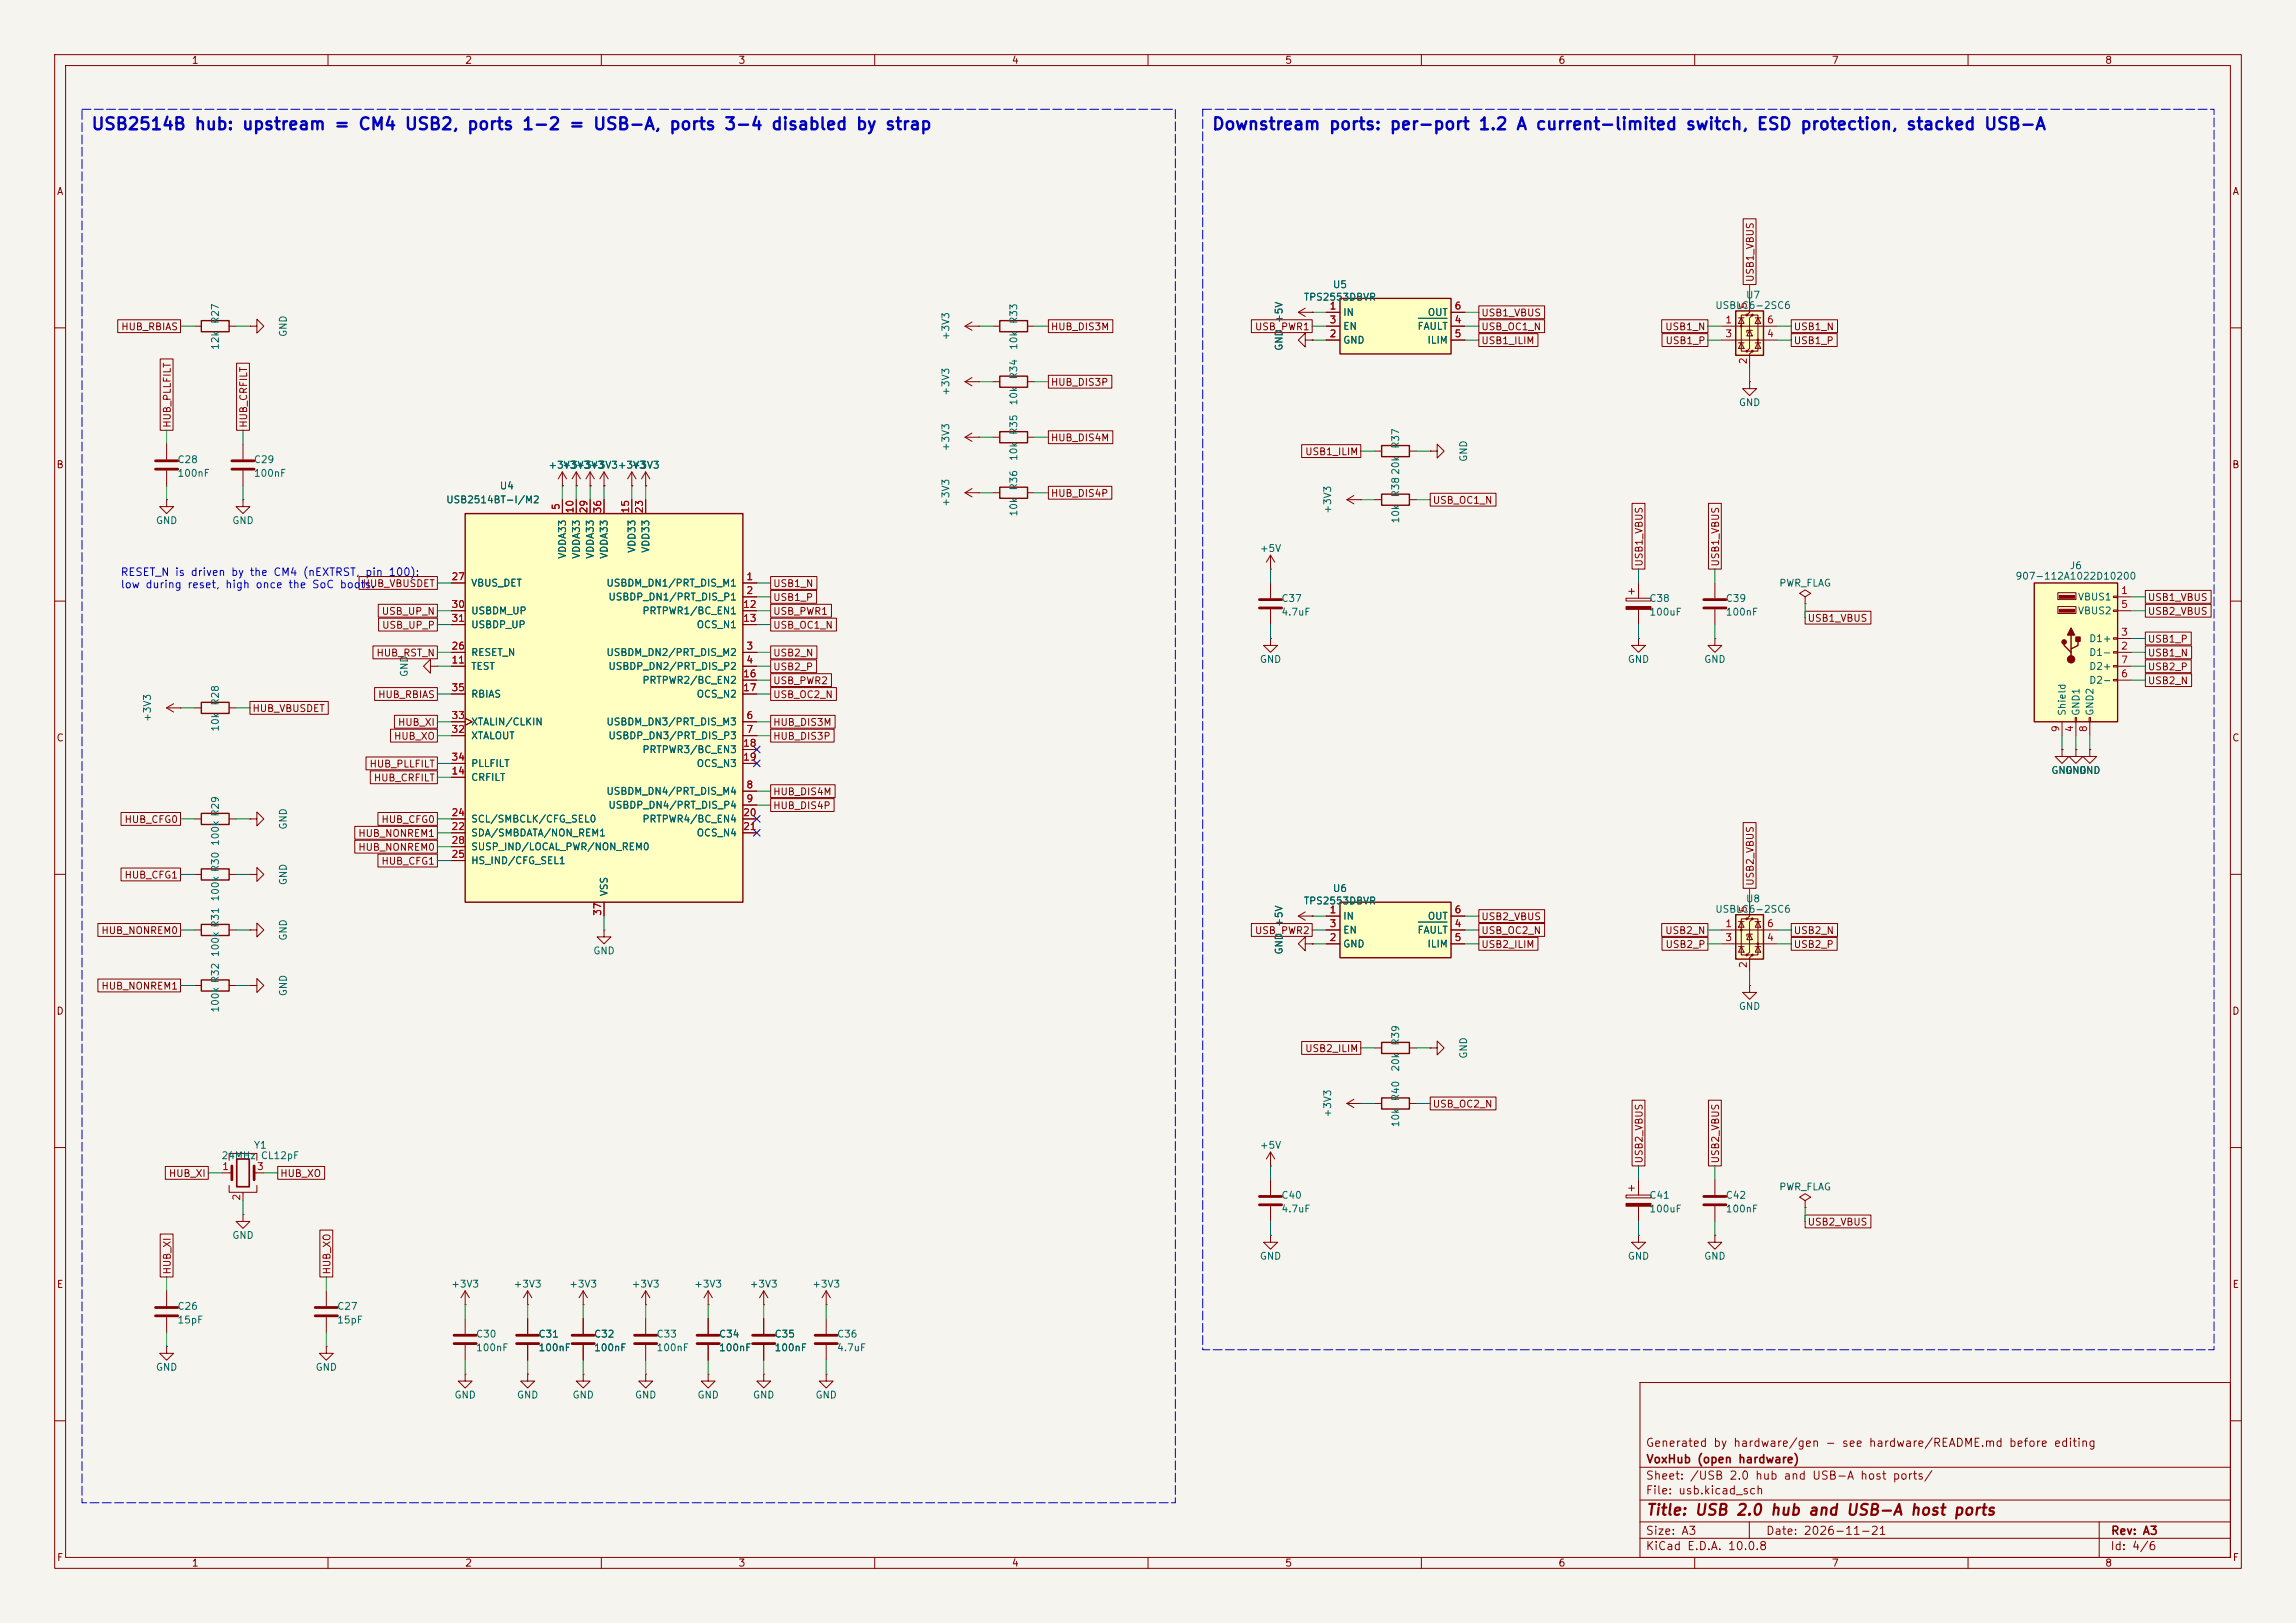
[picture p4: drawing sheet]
<svg xmlns="http://www.w3.org/2000/svg" width="420mm" height="297mm" viewBox="0 0 420 297" stroke-linecap="round" stroke-linejoin="round" font-family="sans-serif">
<defs><g id="words">
<g font-size="2.2" fill="#0000c2">
<text x="16.6" y="24.3">USB2514B hub: upstream = CM4 USB2, ports 1-2 = USB-A, ports 3-4 disabled by strap</text>
<text x="221.6" y="24.3">Downstream ports: per-port 1.2 A current-limited switch, ESD protection, stacked USB-A</text>
</g>
<text font-size="2" fill="#840000" x="301" y="277.8">Title: USB 2.0 hub and USB-A host ports</text>
<g font-size="1.5" fill="#840000">
<text x="300.9" y="265.1">Generated by hardware/gen - see hardware/README.md before editing</text>
<text x="301" y="268.1">VoxHub (open hardware)</text>
<text x="300.9" y="273.8">File: usb.kicad_sch</text>
<text x="300.9" y="271.1">Sheet: /USB 2.0 hub and USB-A host ports/</text>
<text x="300.9" y="281.2">Size: A3</text>
<text x="322.9" y="281.2">Date: 2026-11-21</text>
<text x="386" y="281.2">Rev: A3</text>
<text x="300.9" y="284">KiCad E.D.A. 10.0.8</text>
<text x="385.9" y="284">Id: 4/6</text>
</g>
<g font-size="1.4" fill="#0000c2">
<text x="22" y="105.7">RESET_N is driven by the CM4 (nEXTRST, pin 100):</text>
<text x="22" y="108">low during reset, high once the SoC boots.</text>
</g>
<g font-size="1.3" fill="#840000">
<text x="35" y="12">1</text>
<text x="85" y="12">2</text>
<text x="135" y="12">3</text>
<text x="185" y="12">4</text>
<text x="235" y="12">5</text>
<text x="285" y="12">6</text>
<text x="335" y="12">7</text>
<text x="385" y="12">8</text>
<text x="10.3" y="36">A</text>
<text x="408.3" y="36">A</text>
<text x="321.1" y="51.7" transform="rotate(-90 321.1 51.7)">USB1_VBUS</text>
<text x="270.9" y="58.2">USB1_VBUS</text>
<text x="22.1" y="60.7">HUB_RBIAS</text>
<text x="192.1" y="60.7">HUB_DIS3M</text>
<text x="229.4" y="60.7">USB_PWR1</text>
<text x="270.9" y="63.3">USB1_ILIM</text>
<text x="270.9" y="60.7">USB_OC1_N</text>
<text x="304.5" y="60.7">USB1_N</text>
<text x="304.6" y="63.3">USB1_P</text>
<text x="328" y="60.7">USB1_N</text>
<text x="328" y="63.3">USB1_P</text>
<text x="192.1" y="70.9">HUB_DIS3P</text>
<text x="31.5" y="78.4" transform="rotate(-90 31.5 78.4)">HUB_PLLFILT</text>
<text x="45.5" y="78.4" transform="rotate(-90 45.5 78.4)">HUB_CRFILT</text>
<text x="192.1" y="81.1">HUB_DIS4M</text>
<text x="238.6" y="83.6">USB1_ILIM</text>
<text x="10.2" y="86">B</text>
<text x="408.2" y="86">B</text>
<text x="192.1" y="91.2">HUB_DIS4P</text>
<text x="262" y="92.5">USB_OC1_N</text>
<text x="66.2" y="107.7">HUB_VBUSDET</text>
<text x="141.3" y="107.7">USB1_N</text>
<text x="300.8" y="103.8" transform="rotate(-90 300.8 103.8)">USB1_VBUS</text>
<text x="314.7" y="103.8" transform="rotate(-90 314.7 103.8)">USB1_VBUS</text>
<text x="69.7" y="112.8">USB_UP_N</text>
<text x="141.3" y="112.8">USB_PWR1</text>
<text x="141.3" y="110.3">USB1_P</text>
<text x="392.8" y="112.8">USB2_VBUS</text>
<text x="392.8" y="110.3">USB1_VBUS</text>
<text x="69.8" y="115.4">USB_UP_P</text>
<text x="141.3" y="115.4">USB_OC1_N</text>
<text x="330.6" y="114.1">USB1_VBUS</text>
<text x="392.8" y="117.9">USB1_P</text>
<text x="68.8" y="120.4">HUB_RST_N</text>
<text x="141.3" y="123">USB2_P</text>
<text x="141.3" y="120.4">USB2_N</text>
<text x="141.3" y="125.5">USB_PWR2</text>
<text x="392.8" y="123">USB2_P</text>
<text x="392.8" y="125.5">USB2_N</text>
<text x="392.8" y="120.4">USB1_N</text>
<text x="46.1" y="130.6">HUB_VBUSDET</text>
<text x="69.1" y="128.1">HUB_RBIAS</text>
<text x="141.3" y="128.1">USB_OC2_N</text>
<text x="10.2" y="136">C</text>
<text x="72" y="135.7">HUB_XO</text>
<text x="72.7" y="133.1">HUB_XI</text>
<text x="141.3" y="135.7">HUB_DIS3P</text>
<text x="141.3" y="133.1">HUB_DIS3M</text>
<text x="408.2" y="136">C</text>
<text x="67.5" y="140.8">HUB_PLLFILT</text>
<text x="68.3" y="143.3">HUB_CRFILT</text>
<text x="141.3" y="148.4">HUB_DIS4P</text>
<text x="141.3" y="145.8">HUB_DIS4M</text>
<text x="22.7" y="150.9">HUB_CFG0</text>
<text x="65.4" y="153.5">HUB_NONREM1</text>
<text x="65.4" y="156">HUB_NONREM0</text>
<text x="69.7" y="150.9">HUB_CFG0</text>
<text x="22.7" y="161.1">HUB_CFG1</text>
<text x="69.7" y="158.5">HUB_CFG1</text>
<text x="321.1" y="162.2" transform="rotate(-90 321.1 162.2)">USB2_VBUS</text>
<text x="18.4" y="171.2">HUB_NONREM0</text>
<text x="229.4" y="171.2">USB_PWR2</text>
<text x="270.9" y="171.2">USB_OC2_N</text>
<text x="270.9" y="168.7">USB2_VBUS</text>
<text x="270.9" y="173.8">USB2_ILIM</text>
<text x="304.5" y="171.2">USB2_N</text>
<text x="304.6" y="173.8">USB2_P</text>
<text x="328" y="173.8">USB2_P</text>
<text x="328" y="171.2">USB2_N</text>
<text x="10.2" y="186">D</text>
<text x="18.4" y="181.4">HUB_NONREM1</text>
<text x="408.2" y="186">D</text>
<text x="238.6" y="192.8">USB2_ILIM</text>
<text x="262" y="203">USB_OC2_N</text>
<text x="30.8" y="215.7">HUB_XI</text>
<text x="51.2" y="215.7">HUB_XO</text>
<text x="300.8" y="213" transform="rotate(-90 300.8 213)">USB2_VBUS</text>
<text x="314.7" y="213" transform="rotate(-90 314.7 213)">USB2_VBUS</text>
<text x="330.6" y="224.6">USB2_VBUS</text>
<text x="31.5" y="233.3" transform="rotate(-90 31.5 233.3)">HUB_XI</text>
<text x="60.7" y="233.3" transform="rotate(-90 60.7 233.3)">HUB_XO</text>
<text x="10.3" y="236">E</text>
<text x="408.3" y="236">E</text>
<text x="10.3" y="286">F</text>
<text x="35" y="287">1</text>
<text x="85" y="287">2</text>
<text x="135" y="287">3</text>
<text x="185" y="287">4</text>
<text x="235" y="287">5</text>
<text x="285" y="287">6</text>
<text x="335" y="287">7</text>
<text x="385" y="287">8</text>
<text x="408.3" y="286">F</text>
</g>
<g font-size="1.3" fill="#006464">
<text x="243.7" y="53">U5</text>
<text x="40.3" y="59.4" transform="rotate(-90 40.3 59.4)">R27</text>
<text x="186.4" y="59.4" transform="rotate(-90 186.4 59.4)">R33</text>
<text x="234.9" y="59.2" transform="rotate(-90 234.9 59.2)">+5V</text>
<text x="238.4" y="55.3">TPS2553DBVR</text>
<text x="245.6" y="58.1">IN</text>
<text x="261.1" y="58.1">OUT</text>
<text x="313.7" y="56.8">USBLC6-2SC6</text>
<text x="319.3" y="54.9">U7</text>
<text x="40.3" y="64.1" transform="rotate(-90 40.3 64.1)">12k</text>
<text x="52.8" y="61.8" transform="rotate(-90 52.8 61.8)">GND</text>
<text x="174" y="62.4" transform="rotate(-90 174 62.4)">+3V3</text>
<text x="186.4" y="64.1" transform="rotate(-90 186.4 64.1)">10k</text>
<text x="234.9" y="64.3" transform="rotate(-90 234.9 64.3)">GND</text>
<text x="245.6" y="63.2">GND</text>
<text x="245.6" y="60.7">EN</text>
<text x="259.2" y="60.7">FAULT</text>
<text x="261" y="63.2">ILIM</text>
<text x="186.4" y="69.5" transform="rotate(-90 186.4 69.5)">R34</text>
<text x="174" y="72.5" transform="rotate(-90 174 72.5)">+3V3</text>
<text x="186.4" y="74.3" transform="rotate(-90 186.4 74.3)">10k</text>
<text x="318" y="74.6">GND</text>
<text x="174" y="82.7" transform="rotate(-90 174 82.7)">+3V3</text>
<text x="186.4" y="79.7" transform="rotate(-90 186.4 79.7)">R35</text>
<text x="256.2" y="82.2" transform="rotate(-90 256.2 82.2)">R37</text>
<text x="32.4" y="85.1">C28</text>
<text x="32.4" y="87.6">100nF</text>
<text x="46.3" y="85.1">C29</text>
<text x="46.3" y="87.6">100nF</text>
<text x="91.3" y="89.9">U4</text>
<text x="100.2" y="86.1">+3V3+3V3</text>
<text x="102.7" y="86.1">+3V3+3V3+3V3</text>
<text x="112.9" y="86.1">+3V3</text>
<text x="115.4" y="86.1">+3V3</text>
<text x="186.4" y="89.8" transform="rotate(-90 186.4 89.8)">R36</text>
<text x="186.4" y="84.5" transform="rotate(-90 186.4 84.5)">10k</text>
<text x="256.2" y="87" transform="rotate(-90 256.2 87)">20k</text>
<text x="268.7" y="84.6" transform="rotate(-90 268.7 84.6)">GND</text>
<text x="81.5" y="92.4">USB2514BT-I/M2</text>
<text x="174" y="92.8" transform="rotate(-90 174 92.8)">+3V3</text>
<text x="186.4" y="94.6" transform="rotate(-90 186.4 94.6)">10k</text>
<text x="243.8" y="94.1" transform="rotate(-90 243.8 94.1)">+3V3</text>
<text x="256.2" y="95.9" transform="rotate(-90 256.2 95.9)">10k</text>
<text x="256.2" y="91.1" transform="rotate(-90 256.2 91.1)">R38</text>
<text x="28.4" y="96.2">GND</text>
<text x="42.4" y="96.2">GND</text>
<text x="116.5" y="101.3" transform="rotate(-90 116.5 101.3)">VDD33</text>
<text x="119.1" y="101.3" transform="rotate(-90 119.1 101.3)">VDD33</text>
<text x="230.3" y="101.3">+5V</text>
<text x="86.1" y="107.6">VBUS_DET</text>
<text x="103.8" y="102.4" transform="rotate(-90 103.8 102.4)">VDDA33</text>
<text x="106.4" y="102.4" transform="rotate(-90 106.4 102.4)">VDDA33</text>
<text x="108.9" y="102.4" transform="rotate(-90 108.9 102.4)">VDDA33</text>
<text x="110.8" y="107.6">USBDM_DN1/PRT_DIS_M1</text>
<text x="111.5" y="102.4" transform="rotate(-90 111.5 102.4)">VDDA33</text>
<text x="325.4" y="107.7">PWR_FLAG</text>
<text x="368.6" y="106.4">907-112A1022D10200</text>
<text x="378.5" y="104.5">J6</text>
<text x="86.1" y="112.7">USBDM_UP</text>
<text x="111.2" y="110.2">USBDP_DN1/PRT_DIS_P1</text>
<text x="117.4" y="112.7">PRTPWR1/BC_EN1</text>
<text x="234.3" y="110.5">C37</text>
<text x="234.3" y="113">4.7uF</text>
<text x="301.6" y="110.5">C38</text>
<text x="301.6" y="113">100uF</text>
<text x="315.6" y="110.5">C39</text>
<text x="315.6" y="113">100nF</text>
<text x="380" y="110.2">VBUS1</text>
<text x="380" y="112.7">VBUS2</text>
<text x="86.1" y="115.3">USBDP_UP</text>
<text x="127.3" y="115.3">OCS_N1</text>
<text x="382.1" y="117.8">D1+</text>
<text x="74.9" y="124" transform="rotate(-90 74.9 124)">GND</text>
<text x="86.1" y="122.9">TEST</text>
<text x="86.1" y="120.3">RESET_N</text>
<text x="110.8" y="120.3">USBDM_DN2/PRT_DIS_M2</text>
<text x="111.2" y="122.9">USBDP_DN2/PRT_DIS_P2</text>
<text x="117.4" y="125.4">PRTPWR2/BC_EN2</text>
<text x="230.3" y="121.6">GND</text>
<text x="297.7" y="121.6">GND</text>
<text x="311.6" y="121.6">GND</text>
<text x="382.1" y="120.3">D1-</text>
<text x="382.1" y="125.4">D2-</text>
<text x="382.1" y="122.9">D2+</text>
<text x="40.3" y="129.2" transform="rotate(-90 40.3 129.2)">R28</text>
<text x="86.1" y="128">RBIAS</text>
<text x="127.3" y="128">OCS_N2</text>
<text x="378.2" y="131.1" transform="rotate(-90 378.2 131.1)">Shield</text>
<text x="380.7" y="131.1" transform="rotate(-90 380.7 131.1)">GND1</text>
<text x="383.2" y="131.1" transform="rotate(-90 383.2 131.1)">GND2</text>
<text x="27.9" y="132.2" transform="rotate(-90 27.9 132.2)">+3V3</text>
<text x="40.3" y="134" transform="rotate(-90 40.3 134)">10k</text>
<text x="86.1" y="135.6">XTALOUT</text>
<text x="86.1" y="133">XTALIN/CLKIN</text>
<text x="110.8" y="133">USBDM_DN3/PRT_DIS_M3</text>
<text x="111.2" y="135.6">USBDP_DN3/PRT_DIS_P3</text>
<text x="86.1" y="143.2">CRFILT</text>
<text x="86.1" y="140.7">PLLFILT</text>
<text x="117.4" y="138.1">PRTPWR3/BC_EN3</text>
<text x="127.3" y="140.7">OCS_N3</text>
<text x="375.1" y="141.9">GND</text>
<text x="377.7" y="141.9">GND</text>
<text x="380.2" y="141.9">GND</text>
<text x="110.8" y="145.7">USBDM_DN4/PRT_DIS_M4</text>
<text x="111.2" y="148.3">USBDP_DN4/PRT_DIS_P4</text>
<text x="40.3" y="154.9" transform="rotate(-90 40.3 154.9)">100k R29</text>
<text x="52.8" y="151.9" transform="rotate(-90 52.8 151.9)">GND</text>
<text x="86.1" y="153.4">SDA/SMBDATA/NON_REM1</text>
<text x="86.1" y="150.8">SCL/SMBCLK/CFG_SEL0</text>
<text x="86.1" y="155.9">SUSP_IND/LOCAL_PWR/NON_REM0</text>
<text x="117.4" y="150.8">PRTPWR4/BC_EN4</text>
<text x="127.3" y="153.4">OCS_N4</text>
<text x="86.1" y="158.4">HS_IND/CFG_SEL1</text>
<text x="40.3" y="165.1" transform="rotate(-90 40.3 165.1)">100k R30</text>
<text x="52.8" y="162.1" transform="rotate(-90 52.8 162.1)">GND</text>
<text x="111.5" y="164.1" transform="rotate(-90 111.5 164.1)">VSS</text>
<text x="238.4" y="165.8">TPS2553DBVR</text>
<text x="243.7" y="163.5">U6</text>
<text x="313.7" y="167.3">USBLC6-2SC6</text>
<text x="319.3" y="165.4">U8</text>
<text x="52.8" y="172.2" transform="rotate(-90 52.8 172.2)">GND</text>
<text x="234.9" y="169.7" transform="rotate(-90 234.9 169.7)">+5V</text>
<text x="245.6" y="168.6">IN</text>
<text x="245.6" y="173.7">GND</text>
<text x="245.6" y="171.1">EN</text>
<text x="259.2" y="171.1">FAULT</text>
<text x="261" y="173.7">ILIM</text>
<text x="261.1" y="168.6">OUT</text>
<text x="40.3" y="175.2" transform="rotate(-90 40.3 175.2)">100k R31</text>
<text x="108.4" y="174.9">GND</text>
<text x="234.9" y="174.8" transform="rotate(-90 234.9 174.8)">GND</text>
<text x="40.3" y="185.4" transform="rotate(-90 40.3 185.4)">100k R32</text>
<text x="52.8" y="182.4" transform="rotate(-90 52.8 182.4)">GND</text>
<text x="318" y="185.1">GND</text>
<text x="256.2" y="191.4" transform="rotate(-90 256.2 191.4)">R39</text>
<text x="256.2" y="196.2" transform="rotate(-90 256.2 196.2)">20k</text>
<text x="268.7" y="193.8" transform="rotate(-90 268.7 193.8)">GND</text>
<text x="256.2" y="201.6" transform="rotate(-90 256.2 201.6)">R40</text>
<text x="243.8" y="204.6" transform="rotate(-90 243.8 204.6)">+3V3</text>
<text x="256.2" y="206.4" transform="rotate(-90 256.2 206.4)">10k</text>
<text x="40.4" y="212.4">24MHz CL12pF</text>
<text x="46.3" y="210.5">Y1</text>
<text x="230.3" y="210.5">+5V</text>
<text x="234.3" y="219.7">C40</text>
<text x="301.6" y="219.7">C41</text>
<text x="315.6" y="219.7">C42</text>
<text x="325.4" y="218.1">PWR_FLAG</text>
<text x="42.4" y="227">GND</text>
<text x="234.3" y="222.2">4.7uF</text>
<text x="301.6" y="222.2">100uF</text>
<text x="315.6" y="222.2">100nF</text>
<text x="230.3" y="230.8">GND</text>
<text x="297.7" y="230.8">GND</text>
<text x="311.6" y="230.8">GND</text>
<text x="32.4" y="240">C26</text>
<text x="61.6" y="240">C27</text>
<text x="82.4" y="235.9">+3V3</text>
<text x="93.9" y="235.9">+3V3</text>
<text x="104" y="235.9">+3V3</text>
<text x="115.4" y="235.9">+3V3</text>
<text x="126.9" y="235.9">+3V3</text>
<text x="137" y="235.9">+3V3</text>
<text x="148.5" y="235.9">+3V3</text>
<text x="32.4" y="242.5">15pF</text>
<text x="61.6" y="242.5">15pF</text>
<text x="87" y="245.1">C30</text>
<text x="98.4" y="245.1">C31</text>
<text x="108.6" y="245.1">C32</text>
<text x="120" y="245.1">C33</text>
<text x="131.4" y="245.1">C34</text>
<text x="141.6" y="245.1">C35</text>
<text x="153" y="245.1">C36</text>
<text x="28.4" y="251.1">GND</text>
<text x="57.6" y="251.1">GND</text>
<text x="87" y="247.6">100nF</text>
<text x="98.4" y="247.6">100nF</text>
<text x="108.6" y="247.6">100nF</text>
<text x="120" y="247.6">100nF</text>
<text x="131.4" y="247.6">100nF</text>
<text x="141.6" y="247.6">100nF</text>
<text x="153" y="247.6">4.7uF</text>
<text x="83" y="256.2">GND</text>
<text x="94.5" y="256.2">GND</text>
<text x="104.6" y="256.2">GND</text>
<text x="116" y="256.2">GND</text>
<text x="127.5" y="256.2">GND</text>
<text x="137.6" y="256.2">GND</text>
<text x="149.1" y="256.2">GND</text>
</g>
<g font-size="1.3" fill="#a90000">
<text x="243.1" y="56.9">1</text>
<text x="243.1" y="59.5">3</text>
<text x="266" y="59.5">4</text>
<text x="266" y="56.9">6</text>
<text x="315.5" y="59.5">1</text>
<text x="319.8" y="56.6" transform="rotate(-90 319.8 56.6)">5</text>
<text x="323.1" y="59.5">6</text>
<text x="243.1" y="62">2</text>
<text x="266" y="62">5</text>
<text x="315.5" y="62">3</text>
<text x="323.1" y="62">4</text>
<text x="319.8" y="66.8" transform="rotate(-90 319.8 66.8)">2</text>
<text x="102.7" y="93.4" transform="rotate(-90 102.7 93.4)">5</text>
<text x="105.2" y="94" transform="rotate(-90 105.2 94)">10</text>
<text x="107.7" y="94" transform="rotate(-90 107.7 94)">29</text>
<text x="110.3" y="94" transform="rotate(-90 110.3 94)">36</text>
<text x="115.4" y="94" transform="rotate(-90 115.4 94)">15</text>
<text x="117.9" y="94" transform="rotate(-90 117.9 94)">23</text>
<text x="82.5" y="106.5">27</text>
<text x="136.4" y="106.5">1</text>
<text x="82.5" y="111.5">30</text>
<text x="135.8" y="111.5">12</text>
<text x="136.4" y="109">2</text>
<text x="387.9" y="109">1</text>
<text x="387.9" y="111.5">5</text>
<text x="82.5" y="119.2">26</text>
<text x="82.5" y="114.1">31</text>
<text x="135.8" y="114.1">13</text>
<text x="136.4" y="119.2">3</text>
<text x="387.9" y="119.2">2</text>
<text x="387.9" y="116.6">3</text>
<text x="82.5" y="121.7">11</text>
<text x="135.8" y="124.2">16</text>
<text x="136.4" y="121.7">4</text>
<text x="387.9" y="124.2">6</text>
<text x="387.9" y="121.7">7</text>
<text x="82.5" y="131.9">33</text>
<text x="82.5" y="126.8">35</text>
<text x="135.8" y="126.8">17</text>
<text x="136.4" y="131.9">6</text>
<text x="82.5" y="134.4">32</text>
<text x="135.8" y="136.9">18</text>
<text x="136.4" y="134.4">7</text>
<text x="377" y="134.1" transform="rotate(-90 377 134.1)">9</text>
<text x="379.5" y="134.1" transform="rotate(-90 379.5 134.1)">4</text>
<text x="382.1" y="134.1" transform="rotate(-90 382.1 134.1)">8</text>
<text x="82.5" y="142">14</text>
<text x="82.5" y="139.5">34</text>
<text x="135.8" y="139.5">19</text>
<text x="82.5" y="149.6">24</text>
<text x="135.8" y="149.6">20</text>
<text x="136.4" y="144.6">8</text>
<text x="136.4" y="147.1">9</text>
<text x="82.5" y="152.2">22</text>
<text x="82.5" y="154.7">28</text>
<text x="135.8" y="152.2">21</text>
<text x="82.5" y="157.3">25</text>
<text x="110.3" y="167.7" transform="rotate(-90 110.3 167.7)">37</text>
<text x="243.1" y="167.4">1</text>
<text x="266" y="167.4">6</text>
<text x="319.8" y="167.1" transform="rotate(-90 319.8 167.1)">5</text>
<text x="243.1" y="172.5">2</text>
<text x="243.1" y="170">3</text>
<text x="266" y="170">4</text>
<text x="266" y="172.5">5</text>
<text x="315.5" y="170">1</text>
<text x="315.5" y="172.5">3</text>
<text x="323.1" y="172.5">4</text>
<text x="323.1" y="170">6</text>
<text x="319.8" y="177.3" transform="rotate(-90 319.8 177.3)">2</text>
<text x="40.5" y="214.4">1</text>
<text x="46.9" y="214.4">3</text>
<text x="44.2" y="219.8" transform="rotate(-90 44.2 219.8)">2</text>
</g>
</g></defs>
<path d="M0 0h420v297h-420z" fill="#f5f4ef" stroke="#f5f4ef" stroke-width=".18"/>
<g fill="none" stroke="#840000" stroke-width=".18">
<path d="M10 10h400v277h-400zM12 12h396v273h-396zM60 10v2M110 10v2M160 10v2M210 10v2M260 10v2M310 10v2M360 10v2M176.5 59.7l1.3 .8M176.5 59.7h2.6M177.8 58.9l-1.3 .8"/>
<path d="M179.1 59.7h.1M181.6 59.7h1.3M188 59.7h1.2M10 60h2M176.5 69.9l1.3 .7M176.5 69.9h2.6M177.8 69.1l-1.3 .8M179.1 69.9h.1M181.6 69.9h1.3M188 69.9h1.2M408 60h2M181.6 80h1.3"/>
<path d="M188 80h1.2M10 110h2M408 110h2M10 160h2M408 160h2M237.5 167.6l1.3 .8M237.5 167.6h2.5M238.8 166.9l-1.3 .7M240 167.6h.1M10 210h2M232.4 213.4h.1M232.4 210.8v2.6"/>
<path d="M232.4 215.9v2.8M232.4 210.8l-.8 1.3M232.4 210.8l.8 1.3M408 210h2M232.4 226.1v1.2h1.3l-1.3 1.3-1.3-1.3h1.3M232.4 226.1h.1M232.4 220.7v2.8M300 253h108v32h-108zM10 260h2M300 278.5h108M300 274.5h108M300 268.5h108"/>
<path d="M320 278.5v3M384 278.5v6.5M408 260h2M60 285v2M110 285v2M160 285v2M210 285v2M260 285v2M300 281.5h108M310 285v2M360 285v2"/>
</g>
<path d="M182.9 58.7h5.1v2h-5.1zM182.9 79h5.1v2h-5.1zM182.9 68.8h5.1v2.1h-5.1z" fill="none" stroke="#840000" stroke-width=".25"/>
<path d="M230.4 218.9h4M230.4 220.5h4" fill="none" stroke="#840000" stroke-width=".51"/>
<path d="M245.1 165.1h20.3v10.2h-20.3z" fill="#ffffc2"/>
<path d="M252.7 90.4h5.1v2.1h-5.1zM252.7 81.5h5.1v2.1h-5.1zM36.8 128.5h5.1v2.1h-5.1zM245.1 165.1h20.3v10.2h-20.3zM252.7 190.8h5.1v2h-5.1zM252.7 200.9h5.1v2h-5.1z" fill="none" stroke="#840000" stroke-width=".25"/>
<g fill="none" stroke="#840000" stroke-width=".18">
<path d="M45.7 59.7h1.3v-1.3l1.3 1.3-1.3 1.3v-1.3M45.7 59.7h.1M177.8 79.2l-1.3 .8M320 69.9v1.2h1.3l-1.3 1.3-1.2-1.3h1.2M320 69.9h.1M30.5 91.4v1.3h1.2l-1.2 1.3-1.3-1.3h1.3M30.5 91.4h.1M44.4 81.3v2.8M44.4 86.1v2.8M176.5 80l1.3 .8M176.5 80h2.6M179.1 80h.1"/>
<path d="M246.4 91.4h2.5M246.4 91.4l1.2 .8M247.6 90.7l-1.2 .7M248.9 91.4h.1M251.5 91.4h1.2M251.5 82.6h1.2M257.8 91.4h1.3M257.8 82.6h1.3M261.6 82.6h1.3v-1.3l1.3 1.3-1.3 1.2v-1.2M261.6 82.6h.1M232.4 104.1h.1M232.4 116.8v1.3h1.3l-1.3 1.3-1.3-1.3h1.3"/>
<path d="M232.4 116.8h.1M232.4 101.6v2.5M232.4 106.7v2.8M232.4 111.5v2.8M232.4 101.6l-.8 1.3M232.4 101.6l.8 1.3M297.4 109.5h4.6v.5h-4.6zM297.9 108.2h1.1M298.4 107.7v1M299.7 116.8v1.3h1.3l-1.3 1.3-1.3-1.3h1.3M299.7 116.8h.1M299.7 106.7v2.8"/>
<path d="M299.7 111.5v2.8M313.7 116.8v1.3h1.3l-1.3 1.3-1.3-1.3h1.3M313.7 116.8h.1M313.7 106.7v2.8M313.7 111.5v2.8M330.2 109.2l1-.6-1-.6-1 .6 1 .6v1.3M330.2 110.5h.1M30.5 129.5h2.5M30.5 129.5l1.2 .8M31.7 128.8l-1.2 .7M33 129.5h.1M35.6 129.5h1.2"/>
<path d="M41.9 129.5h1.3M238.8 172.7v-1.2l-1.3 1.2 1.3 1.3v-1.3h1.2M240 172.7h.1M242.6 167.6h2.5M242.6 172.7h2.5M242.6 170.2h2.5M265.4 167.6h2.6M265.4 172.7h2.6M265.4 170.2h2.6M251.5 191.8h1.2M257.8 191.8h1.3M261.6 191.8h1.3v-1.3l1.3 1.3-1.3 1.2v-1.2"/>
<path d="M261.6 191.8h.1M246.4 201.9h2.5M246.4 201.9l1.2 .8M247.6 201.2l-1.2 .7M248.9 201.9h.1M251.5 201.9h1.2M257.8 201.9h1.3"/>
</g>
<path d="M259.4 168.7h5.3" fill="none" stroke="#006464" stroke-width=".18"/>
<path d="M42.4 84.3h4.1M42.4 85.9h4.1M230.4 109.7h4M230.4 111.3h4M311.7 109.7h4M311.7 111.3h4" fill="none" stroke="#840000" stroke-width=".51"/>
<path d="M297.4 111h4.6v.5h-4.6z" fill="#840000" stroke="#840000" stroke-width=".18"/>
<path d="M317.5 56.9h5.1v8.1h-5.1z" fill="#ffffc2"/>
<g fill="#840000">
<circle cx="318.5" cy="59.7" r=".25"/>
<circle cx="319.5" cy="57.7" r=".25"/>
<circle cx="319.5" cy="64.3" r=".25"/>
<circle cx="320.5" cy="57.7" r=".25"/>
<circle cx="320.5" cy="64.3" r=".25"/>
<circle cx="321.6" cy="62.2" r=".25"/>
</g>
<g fill="none" stroke="#840000" stroke-width=".18">
<path d="M315 59.7h10.1M318 58.2h1M318.5 58.2l.5 1h-1zM319.5 57.7h-1v6.6h1M320 54.6v2.6l-.5 .5h1l-.5 .5v5.6l-.5 .5h1l-.5 .5v2.5M320.5 57.7h1.1v6.6h-1.1M321.1 58.2h1M321.6 58.2l.5 1h-1zM315 62.2h10.1M318 62.7h1M318.5 62.7l.5 1.1h-1zM320 60.5l.5 1h-1z"/>
<path d="M320.5 60.5h-1v.3M321.1 62.7h1M321.6 62.7l.5 1.1h-1zM115.6 88.9h.1M115.6 86.4l-.8 1.2M115.6 86.4l.7 1.2M115.6 86.4v2.5M176.5 90.2l1.3 .7M176.5 90.2h2.6M177.8 89.4l-1.3 .8M179.1 90.2h.1M181.6 90.2h1.3"/>
<path d="M188 90.2h1.2M78.7 121.9v-1.2l-1.2 1.2 1.2 1.3v-1.3h1.3M80 121.9h.1M85.1 238.8h.1M85.1 236.2v2.6M85.1 236.2l-.8 1.3M85.1 236.2l.8 1.3M96.5 238.8h.1M96.5 236.2v2.6M96.5 236.2l-.7 1.3M96.5 236.2l.8 1.3M106.7 238.8h.1"/>
<path d="M106.7 236.2v2.6M106.7 236.2l-.8 1.3M106.7 236.2l.7 1.3M59.7 246.4v1.2h1.3l-1.3 1.3-1.3-1.3h1.3M59.7 246.4h.1M85.1 251.5v1.2h1.3l-1.3 1.3-1.3-1.3h1.3M85.1 251.5h.1M85.1 241.3v2.8M85.1 246.1v2.8M96.5 251.5v1.2h1.3l-1.3 1.3-1.3-1.3h1.3M96.5 251.5h.1M96.5 241.3v2.8"/>
<path d="M96.5 246.1v2.8M106.7 251.5v1.2h1.2l-1.2 1.3-1.3-1.3h1.3M106.7 251.5h.1M106.7 241.3v2.8M106.7 246.1v2.8"/>
</g>
<path d="M317.5 56.9h5.1v8.1h-5.1zM182.9 89.2h5.1v2h-5.1z" fill="none" stroke="#840000" stroke-width=".25"/>
<path d="M83.1 244.3h4M83.1 245.9h4M94.5 244.3h4.1M94.5 245.9h4.1M104.6 244.3h4.1M104.6 245.9h4.1" fill="none" stroke="#840000" stroke-width=".51"/>
<path d="M85.1 94h50.8v71.1h-50.8z" fill="#ffffc2"/>
<path d="M85.1 94h50.8v71.1h-50.8zM36.8 148.8h5.1v2.1h-5.1zM36.8 159h5.1v2h-5.1zM36.8 179.3h5.1v2.1h-5.1z" fill="none" stroke="#840000" stroke-width=".25"/>
<g fill="none" stroke="#840000" stroke-width=".18">
<path d="M30.5 81.3v2.8M30.5 86.1v2.8M44.4 91.4v1.3h1.3l-1.3 1.3-1.2-1.3h1.2M44.4 91.4h.1M102.9 88.9h.1M102.9 86.4v2.5M102.9 91.4v2.6M102.9 86.4l-.8 1.2M102.9 86.4l.7 1.2M105.4 88.9h.1M105.4 86.4v2.5M105.4 91.4v2.6"/>
<path d="M105.4 86.4l-.8 1.2M105.4 86.4l.8 1.2M107.9 88.9h.1M107.9 86.4v2.5M107.9 91.4v2.6M107.9 86.4l-.7 1.2M107.9 86.4l.8 1.2M110.5 88.9h.1M110.5 86.4v2.5M110.5 91.4v2.6M110.5 86.4l-.8 1.2M110.5 86.4l.8 1.2"/>
<path d="M115.6 91.4v2.6M118.1 88.9h.1M118.1 86.4v2.5M118.1 91.4v2.6M118.1 86.4l-.8 1.2M118.1 86.4l.8 1.2M82.5 106.7h2.6M82.5 119.4h2.6M82.5 111.8h2.6M82.5 114.3h2.6M135.9 106.7h2.5M135.9 109.2h2.5"/>
<path d="M135.9 119.4h2.5M135.9 111.8h2.5M135.9 114.3h2.5M82.5 121.9h2.6M82.5 132.1h2.6M82.5 134.6h2.6M82.5 127h2.6M82.5 139.7h2.6M85.1 131.4l1.3 .7-1.3 .6M135.9 121.9h2.5M135.9 132.1h2.5M135.9 134.6h2.5"/>
<path d="M135.9 124.5h2.5M135.9 127h2.5M135.9 137.2h2.5M135.9 139.7h2.5M382.3 137.2v1.2h1.2l-1.2 1.3-1.3-1.3h1.3M382.3 137.2h.1M35.6 149.9h1.2M41.9 149.9h1.3M45.7 149.9h1.3v-1.3l1.3 1.3-1.3 1.2v-1.2M45.7 149.9h.1M82.5 142.2h2.6M82.5 149.9h2.6"/>
<path d="M82.5 152.4h2.6M82.5 157.5h2.6M82.5 154.9h2.6M135.9 144.8h2.5M135.9 147.3h2.5M135.9 149.9h2.5M135.9 152.4h2.5M35.6 160h1.2M41.9 160h1.3M45.7 160h1.3v-1.2l1.3 1.2-1.3 1.3v-1.3M45.7 160h.1M110.5 165.1v2.5"/>
<path d="M35.6 180.3h1.2M41.9 180.3h1.3M45.7 180.3h1.3v-1.2l1.3 1.2-1.3 1.3v-1.3M45.7 180.3h.1M320 180.3v1.3h1.3l-1.3 1.3-1.2-1.3h1.2M320 180.3h.1M40.6 214.6h1.8M41.9 212.3v-1.2h5.1v1.2M41.9 216.9v1.3h5.1v-1.3M44.4 218.2v1.5M46.5 214.6h1.8M297.4 218.7h4.6v.5h-4.6z"/>
<path d="M297.9 217.4h1.1M298.4 216.9v1M299.7 215.9v2.8M313.7 215.9v2.8M30.5 236.2v2.8M59.7 236.2v2.8M118.1 238.8h.1M118.1 236.2v2.6M118.1 236.2l-.8 1.3M118.1 236.2l.8 1.3M129.5 238.8h.1M129.5 236.2l-.7 1.3"/>
<path d="M129.5 236.2l.8 1.3M129.5 236.2v2.6M299.7 226.1v1.2h1.3l-1.3 1.3-1.3-1.3h1.3M299.7 226.1h.1M299.7 220.7v2.8M313.7 226.1v1.2h1.3l-1.3 1.3-1.3-1.3h1.3M313.7 226.1h.1M313.7 220.7v2.8M30.5 241v2.8M59.7 241v2.8M118.1 251.5v1.2h1.3l-1.3 1.3-1.3-1.3h1.3M118.1 251.5h.1"/>
<path d="M118.1 241.3v2.8M118.1 246.1v2.8M129.5 251.5v1.2h1.3l-1.3 1.3-1.2-1.3h1.2M129.5 251.5h.1M129.5 241.3v2.8M129.5 246.1v2.8M139.7 241.3v2.8M139.7 246.1v2.8"/>
</g>
<g fill="none" stroke="#840000" stroke-width=".51">
<path d="M28.4 84.3h4.1M28.4 85.9h4.1M42.4 213.4v2.5M46.5 213.4v2.5M311.7 218.9h4M28.4 239.3h4.1M57.7 239.3h4M311.7 220.5h4M28.4 240.8h4.1M57.7 240.8h4M116.1 244.3h4M116.1 245.9h4"/>
<path d="M127.5 244.3h4.1M127.5 245.9h4.1M137.7 244.3h4M137.7 245.9h4"/>
</g>
<path d="M297.4 220.2h4.6v.5h-4.6z" fill="#840000" stroke="#840000" stroke-width=".18"/>
<path d="M43.3 212.1h2.3v5.1h-2.3z" fill="none" stroke="#840000" stroke-width=".3"/>
<path d="M317.5 167.4h5.1v8.1h-5.1z" fill="#ffffc2"/>
<g fill="#840000">
<circle cx="318.5" cy="170.2" r=".25"/>
<circle cx="319.5" cy="168.1" r=".25"/>
<circle cx="319.5" cy="174.8" r=".25"/>
<circle cx="320.5" cy="168.1" r=".25"/>
<circle cx="320.5" cy="174.8" r=".25"/>
<circle cx="321.6" cy="172.7" r=".25"/>
</g>
<g fill="none" stroke="#840000" stroke-width=".18">
<path d="M237.5 57.2l1.3 .7M237.5 57.2h2.5M238.8 56.4l-1.3 .8M240 57.2h.1M377.2 137.2v1.2h1.3l-1.3 1.3-1.3-1.3h1.3M377.2 137.2h.1M315 170.2h10.1M315 172.7h10.1M318 173.2h1M318 168.7h1M318.5 168.7l.5 1h-1zM318.5 173.2l.5 1h-1z"/>
<path d="M319.5 168.1h-1v6.7h1M320 165.1v2.5l-.5 .5h1l-.5 .6v5.5l-.5 .6h1l-.5 .5v2.5M320 170.9l.5 1.1h-1zM320.5 170.9h-1v.4M320.5 168.1h1.1v6.7h-1.1M321.1 173.2h1M321.1 168.7h1M321.6 168.7l.5 1h-1zM321.6 173.2l.5 1h-1zM330.2 219.7l1-.6-1-.7-1 .7 1 .6v1.3M139.7 238.8h.1M139.7 236.2l-.8 1.3"/>
<path d="M139.7 236.2l.8 1.3M139.7 236.2v2.6M330.2 221h.1M30.5 246.4v1.2h1.2l-1.2 1.3-1.3-1.3h1.3M30.5 246.4h.1"/>
</g>
<path d="M317.5 167.4h5.1v8.1h-5.1z" fill="none" stroke="#840000" stroke-width=".25"/>
<path d="M245.1 54.6h20.3v10.2h-20.3z" fill="#ffffc2"/>
<path d="M36.8 58.7h5.1v2h-5.1zM245.1 54.6h20.3v10.2h-20.3zM36.8 169.2h5.1v2h-5.1z" fill="none" stroke="#840000" stroke-width=".25"/>
<g fill="none" stroke="#840000" stroke-width=".18">
<path d="M35.6 59.7h1.2M41.9 59.7h1.3M242.6 57.2h2.5M242.6 59.7h2.5M265.4 57.2h2.6M265.4 59.7h2.6M238.8 62.2v-1.2l-1.3 1.2 1.3 1.3v-1.3h1.2M240 62.2h.1M242.6 62.2h2.5M265.4 62.2h2.6M379.7 137.2v1.2h1.3l-1.3 1.3-1.2-1.3h1.2M379.7 137.2h.1"/>
<path d="M35.6 170.2h1.2M41.9 170.2h1.3M45.7 170.2h1.3v-1.3l1.3 1.3-1.3 1.3v-1.3M45.7 170.2h.1M110.5 170.2v1.3h1.3l-1.3 1.2-1.3-1.2h1.3M110.5 170.2h.1M151.1 238.8h.1M151.1 236.2l-.7 1.3M151.1 236.2l.8 1.3M151.1 236.2v2.6M139.7 251.5v1.2h1.3l-1.3 1.3-1.3-1.3h1.3M139.7 251.5h.1"/>
</g>
<path d="M259.4 58.2h5.3" fill="none" stroke="#006464" stroke-width=".18"/>
<path d="M372.1 106.7h15.2v25.4h-15.2z" fill="#ffffc2"/>
<path d="M372.1 106.7h15.2v25.4h-15.2zM377.6 117.5v.6l1.2 1.3v.6M378.8 116.2v2.5M380.1 116.8v1.3l-1.3 .6v.7" fill="none" stroke="#840000" stroke-width=".25"/>
<g fill="#840000" stroke="#840000" stroke-width=".25">
<path d="M378.8 114.9l.7 1.3h-1.3z"/>
<path d="M379.7 116.6h.8v.7h-.8z"/>
<circle cx="377.6" cy="117.5" r=".38"/>
<circle cx="378.8" cy="120.6" r=".63"/>
</g>
<g fill="#840000" stroke="#840000" stroke-width=".18">
<path d="M376.7 109h2.8v.5h-2.8z"/>
<path d="M376.7 111.5h2.8v.5h-2.8z"/>
</g>
<g fill="none" stroke="#840000" stroke-width=".18">
<path d="M21.5 58.5h11.5v2.4h-11.5zM191.8 58.5h11.8v2.4h-11.8zM228.9 58.5h11.1v2.4h-11.1zM240 57.2h.1M242.6 57.2h2.5M242.6 59.7h2.5M265.4 57.2h2.6M265.4 59.7h2.6M270.5 56h12v2.3h-12zM270.5 58.5h12v2.4h-12zM304 58.5h8.4v2.4h-8.4zM318.9 40h2.3v12.1h-2.3z"/>
<path d="M327.7 58.5h8.4v2.4h-8.4zM29.3 65.7h2.4v13h-2.4zM43.3 66.5h2.3v12.2h-2.3zM191.8 68.7h11.6v2.3h-11.6zM191.8 78.8h11.8v2.4h-11.8zM240 62.2h.1M242.6 62.2h2.5M265.4 62.2h2.6M270.5 61.1h10.8v2.3h-10.8zM304 61.1h8.4v2.3h-8.4zM327.7 61.1h8.4v2.3h-8.4zM102.9 88.9h.1"/>
<path d="M102.9 91.4v2.6M105.4 88.9h.1M105.4 91.4v2.6M107.9 88.9h.1M107.9 91.4v2.6M110.5 88.9h.1M110.5 91.4v2.6M115.6 88.9h.1M115.6 91.4v2.6M118.1 88.9h.1M118.1 91.4v2.6M191.8 89h11.6v2.3h-11.6z"/>
<path d="M238.1 81.4h10.8v2.3h-10.8zM261.6 90.3h12v2.3h-12zM298.5 92.1h2.4v12h-2.4zM312.5 92.1h2.4v12h-2.4zM65.7 105.5h14.3v2.4h-14.3zM68.2 118.2h11.8v2.4h-11.8zM69.2 110.6h10.8v2.3h-10.8zM69.3 113.1h10.7v2.4h-10.7zM82.5 119.4h2.6M82.5 111.8h2.6M82.5 106.7h2.6M82.5 114.3h2.6"/>
<path d="M135.9 109.2h2.5M135.9 119.4h2.5M135.9 111.8h2.5M135.9 106.7h2.5M135.9 114.3h2.5M141 110.6h11.1v2.3h-11.1zM141 118.2h8.4v2.4h-8.4zM141 105.5h8.4v2.4h-8.4zM141 113.1h12v2.4h-12zM141 108h8.4v2.4h-8.4zM330.2 111.9h12v2.3h-12zM376.4 108.5h3.3v1.2h-3.3z"/>
<path d="M376.4 111h3.3v1.3h-3.3zM386.6 109.1h.7v.2h-.7zM386.6 111.6h.7v.3h-.7zM386.6 116.7h.7v.3h-.7zM386.6 119.3h.7v.2h-.7zM387.3 109.2h2.6M387.3 119.4h2.6M387.3 116.8h2.6M387.3 111.8h2.6M392.4 118.2h8.5v2.4h-8.5zM392.4 115.7h8.4v2.3h-8.4zM392.4 110.6h12.1v2.3h-12.1z"/>
<path d="M392.4 108h12.1v2.4h-12.1zM45.7 128.4h14.3v2.3h-14.3zM67 138.5h13v2.4h-13zM68.5 125.8h11.5v2.4h-11.5zM71.4 133.4h8.6v2.4h-8.6zM72.2 130.9h7.8v2.4h-7.8zM82.5 121.9h2.6M82.5 132.1h2.6M82.5 134.6h2.6M82.5 127h2.6M82.5 139.7h2.6M85.1 131.4l1.3 .7-1.3 .6"/>
<path d="M135.9 124.5h2.5M135.9 121.9h2.5M135.9 132.1h2.5M135.9 134.6h2.5M135.9 127h2.5M135.9 137.2h2.5M135.9 139.7h2.5M141 120.7h8.4v2.4h-8.4zM141 125.8h12v2.4h-12zM141 133.4h11.6v2.4h-11.6zM141 123.3h11.1v2.3h-11.1zM141 130.9h11.8v2.4h-11.8z"/>
<path d="M377.2 137.2h.1M377.2 132.1v2.5M379.6 131.3h.3v.8h-.3zM379.7 137.2h.1M379.7 132.1v2.5M382.1 131.3h.3v.8h-.3zM382.3 137.2h.1M382.3 132.1v2.5M386.6 121.8h.7v.2h-.7zM386.6 124.3h.7v.3h-.7zM387.3 124.5h2.6M387.3 121.9h2.6"/>
<path d="M392.4 120.7h8.4v2.4h-8.4zM392.4 123.3h8.5v2.3h-8.5zM22.1 158.8h10.9v2.4h-10.9zM22.1 148.7h10.9v2.3h-10.9zM64.9 151.2h15.1v2.4h-15.1zM64.9 153.8h15.1v2.3h-15.1zM67.7 141.1h12.3v2.3h-12.3zM69.1 156.3h10.9v2.4h-10.9zM69.1 148.7h10.9v2.3h-10.9zM82.5 142.2h2.6M82.5 149.9h2.6M82.5 152.4h2.6"/>
<path d="M82.5 157.5h2.6M82.5 154.9h2.6M135.9 144.8h2.5M135.9 147.3h2.5M135.9 149.9h2.5M135.9 152.4h2.5M141 146.1h11.6v2.4h-11.6zM141 143.6h11.8v2.4h-11.8zM318.9 150.5h2.3v12.1h-2.3zM17.9 179.2h15.1v2.3h-15.1zM17.9 169h15.1v2.4h-15.1zM110.5 165.1v2.5"/>
<path d="M228.9 169h11.1v2.4h-11.1zM240 167.6h.1M240 172.7h.1M242.6 167.6h2.5M242.6 172.7h2.5M242.6 170.2h2.5M265.4 167.6h2.6M265.4 172.7h2.6M265.4 170.2h2.6M270.5 169h12v2.4h-12zM270.5 166.5h12v2.3h-12zM270.5 171.5h10.8v2.4h-10.8z"/>
<path d="M304 169h8.4v2.4h-8.4zM304 171.5h8.4v2.4h-8.4zM327.7 171.5h8.4v2.4h-8.4zM327.7 169h8.4v2.4h-8.4zM238.1 190.6h10.8v2.3h-10.8zM30.2 213.5h7.9v2.3h-7.9zM50.8 213.5h8.6v2.3h-8.6zM261.6 200.8h12v2.3h-12zM298.5 201.3h2.4v12.1h-2.4zM312.5 201.3h2.4v12.1h-2.4zM29.3 225.8h2.4v7.9h-2.4zM44.4 222.2v1.3h1.3l-1.3 1.3-1.2-1.3h1.2"/>
<path d="M44.4 222.2h.1M58.5 225.1h2.4v8.6h-2.4zM330.2 222.3h12v2.4h-12zM96.5 241.3v2.8M96.5 246.1v2.8M106.7 241.3v2.8M106.7 246.1v2.8M129.5 241.3v2.8M129.5 246.1v2.8M139.7 241.3v2.8M139.7 246.1v2.8M151.1 251.5v1.2h1.3l-1.3 1.3-1.2-1.3h1.2"/>
<path d="M151.1 251.5h.1M151.1 241.3v2.8M151.1 246.1v2.8"/>
</g>
<path d="M149.1 244.3h4.1M149.1 245.9h4.1" fill="none" stroke="#840000" stroke-width=".51"/>
<g fill="none" stroke="#009600" stroke-width=".18">
<path d="M33 59.7h2.6M43.2 59.7h2.5M179.1 59.7h2.5M189.2 59.7h2.6M240 59.7h2.6M240 57.2h2.6M268 59.7h2.5M268 57.2h2.5M312.4 59.7h2.6M320 52.1v2.5M325.1 59.7h2.6M30.5 78.7v2.6"/>
<path d="M44.4 78.7v2.6M179.1 69.9h2.5M189.2 69.9h2.6M240 62.2h2.6M268 62.2h2.5M312.4 62.2h2.6M320 67.3v2.6M325.1 62.2h2.6M30.5 88.9v2.5M44.4 88.9v2.5M102.9 88.9v2.5M105.4 88.9v2.5"/>
<path d="M107.9 88.9v2.5M110.5 88.9v2.5M115.6 88.9v2.5M118.1 88.9v2.5M179.1 80h2.5M179.1 90.2h2.5M189.2 80h2.6M189.2 90.2h2.6M248.9 91.4h2.6M248.9 82.6h2.6M259.1 91.4h2.5M259.1 82.6h2.5"/>
<path d="M80 111.8h2.5M80 119.4h2.5M80 114.3h2.5M80 106.7h2.5M138.4 111.8h2.6M138.4 119.4h2.6M138.4 109.2h2.6M138.4 114.3h2.6M138.4 106.7h2.6M232.4 104.1v2.6M232.4 114.3v2.5M299.7 104.1v2.6"/>
<path d="M299.7 114.3v2.5M313.7 104.1v2.6M313.7 114.3v2.5M330.2 110.5v2.5M389.9 111.8h2.5M389.9 119.4h2.5M389.9 109.2h2.5M389.9 116.8h2.5M33 129.5h2.6M43.2 129.5h2.5M80 127h2.5M80 132.1h2.5"/>
<path d="M80 134.6h2.5M80 121.9h2.5M80 139.7h2.5M138.4 127h2.6M138.4 132.1h2.6M138.4 134.6h2.6M138.4 121.9h2.6M138.4 124.5h2.6M377.2 134.6v2.6M379.7 134.6v2.6M382.3 134.6v2.6M389.9 121.9h2.5"/>
<path d="M389.9 124.5h2.5M33 149.9h2.6M43.2 149.9h2.5M80 149.9h2.5M80 142.2h2.5M80 157.5h2.5M80 154.9h2.5M80 152.4h2.5M138.4 147.3h2.6M138.4 144.8h2.6M33 160h2.6M33 170.2h2.6"/>
<path d="M43.2 160h2.5M43.2 170.2h2.5M110.5 167.6v2.6M240 170.2h2.6M240 167.6h2.6M240 172.7h2.6M268 170.2h2.5M268 167.6h2.5M268 172.7h2.5M312.4 170.2h2.6M312.4 172.7h2.6M320 162.6v2.5"/>
<path d="M320 177.8v2.5M325.1 170.2h2.6M325.1 172.7h2.6M33 180.3h2.6M43.2 180.3h2.5M248.9 191.8h2.6M259.1 191.8h2.5M38.1 214.6h2.5M44.4 219.7v2.5M48.3 214.6h2.5M232.4 213.4v2.5M248.9 201.9h2.6"/>
<path d="M259.1 201.9h2.5M299.7 213.4v2.5M313.7 213.4v2.5M30.5 233.7v2.5M59.7 233.7v2.5M85.1 238.8v2.5M96.5 238.8v2.5M106.7 238.8v2.5M118.1 238.8v2.5M129.5 238.8v2.5M139.7 238.8v2.5M151.1 238.8v2.5"/>
<path d="M232.4 223.5v2.6M299.7 223.5v2.6M313.7 223.5v2.6M330.2 221v2.5M30.5 243.8v2.6M59.7 243.8v2.6M85.1 248.9v2.6M96.5 248.9v2.6M106.7 248.9v2.6M118.1 248.9v2.6M129.5 248.9v2.6M139.7 248.9v2.6"/>
<path d="M151.1 248.9v2.6"/>
</g>
<path d="M137.8 139.1l1.2 1.2M137.8 136.6l1.2 1.2M139 139.1l-1.2 1.2M139 136.6l-1.2 1.2M137.8 151.8l1.2 1.2M137.8 149.3l1.2 1.2M139 151.8l-1.2 1.2M139 149.3l-1.2 1.2" fill="none" stroke="#000084" stroke-width=".18"/>
<path d="M15 20h200v255h-200zM220 20h185v227h-185z" fill="none" stroke="#0000c2" stroke-width=".18" stroke-dasharray="1.6 .6"/>
<path d="M259.4 58.2h5.3M259.4 168.7h5.3" fill="none" stroke="#006464" stroke-width=".18"/>
<use href="#words"/>
</svg>
